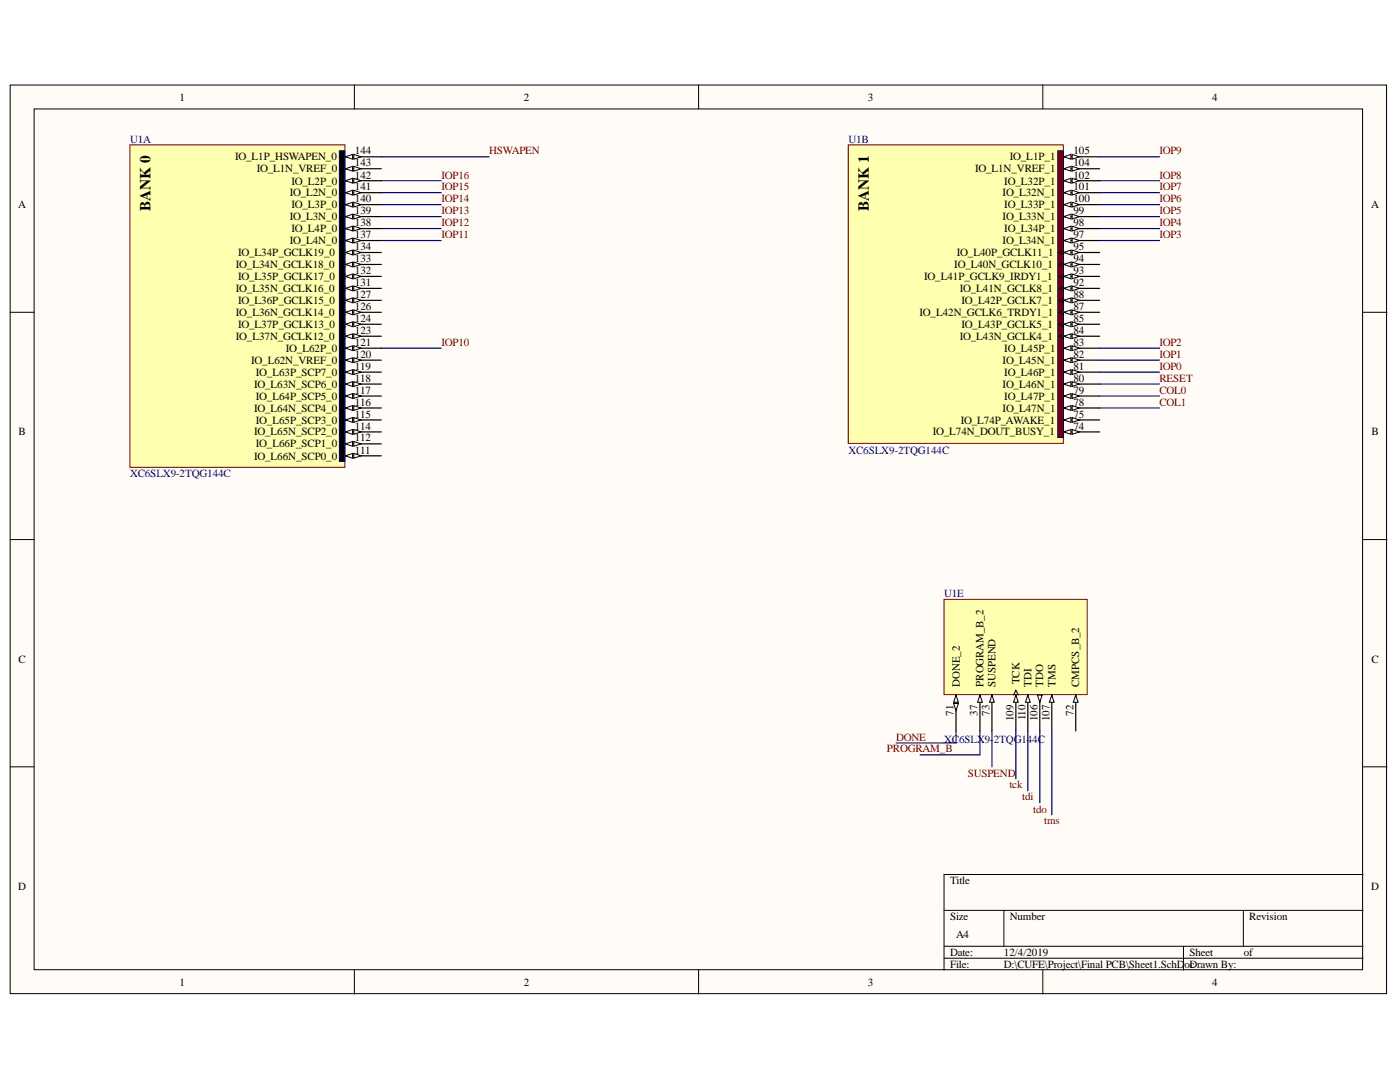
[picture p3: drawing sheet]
<svg xmlns="http://www.w3.org/2000/svg" width="279mm" height="216mm" viewBox="0 0 279 216" stroke-linecap="round" stroke-linejoin="round" font-family="sans-serif">
<defs><g id="words">
<g font-size="3">
<text x="30" y="42.1" transform="rotate(-90 30 42.1)">BANK 0</text>
<text x="173.4" y="42.1" transform="rotate(-90 173.4 42.1)">BANK 1</text>
</g>
<g font-size="2.2">
<text x="35.8" y="20.1">1</text>
<text x="104.6" y="20.1">2</text>
<text x="173.2" y="20.1">3</text>
<text x="241.9" y="20.1">4</text>
<text x="46.9" y="32">IO_L1P_HSWAPEN_0</text>
<text x="51.2" y="34.4">IO_L1N_VREF_0</text>
<text x="70.8" y="30.8">144</text>
<text x="70.8" y="33.2">143</text>
<text x="70.8" y="35.6">142</text>
<text x="194.6" y="34.4">IO_L1N_VREF_1</text>
<text x="201.5" y="32">IO_L1P_1</text>
<text x="214.2" y="30.8">105</text>
<text x="214.2" y="33.2">104</text>
<text x="214.2" y="35.6">102</text>
<text x="3.6" y="41.5">A</text>
<text x="57.8" y="39.2">IO_L2N_0</text>
<text x="58.2" y="36.8">IO_L2P_0</text>
<text x="58.2" y="41.5">IO_L3P_0</text>
<text x="70.8" y="38">141</text>
<text x="70.8" y="40.4">140</text>
<text x="200.1" y="39.2">IO_L32N_1</text>
<text x="200.4" y="36.8">IO_L32P_1</text>
<text x="200.4" y="41.5">IO_L33P_1</text>
<text x="214.2" y="38">101</text>
<text x="214.2" y="40.4">100</text>
<text x="273.6" y="41.5">A</text>
<text x="57.8" y="43.9">IO_L3N_0</text>
<text x="58.2" y="46.4">IO_L4P_0</text>
<text x="70.8" y="42.7">139</text>
<text x="70.8" y="45.2">138</text>
<text x="70.8" y="47.5">137</text>
<text x="200.1" y="43.9">IO_L33N_1</text>
<text x="200.4" y="46.4">IO_L34P_1</text>
<text x="214.2" y="42.7">99</text>
<text x="214.2" y="45.2">98</text>
<text x="214.2" y="47.5">97</text>
<text x="47.1" y="53.5">IO_L34N_GCLK18_0</text>
<text x="47.5" y="51.1">IO_L34P_GCLK19_0</text>
<text x="57.8" y="48.7">IO_L4N_0</text>
<text x="70.8" y="49.9">134</text>
<text x="70.8" y="52.3">133</text>
<text x="190.5" y="53.5">IO_L40N_GCLK10_1</text>
<text x="191" y="51.1">IO_L40P_GCLK11_1</text>
<text x="200.1" y="48.7">IO_L34N_1</text>
<text x="214.2" y="49.9">95</text>
<text x="214.2" y="52.3">94</text>
<text x="47.1" y="58.3">IO_L35N_GCLK16_0</text>
<text x="47.5" y="55.9">IO_L35P_GCLK17_0</text>
<text x="70.8" y="54.7">132</text>
<text x="70.8" y="57.1">131</text>
<text x="70.8" y="59.5">127</text>
<text x="184.5" y="55.9">IO_L41P_GCLK9_IRDY1_1</text>
<text x="191.6" y="58.3">IO_L41N_GCLK8_1</text>
<text x="214.2" y="54.7">93</text>
<text x="214.2" y="57.1">92</text>
<text x="214.2" y="59.5">88</text>
<text x="47.1" y="63.1">IO_L36N_GCLK14_0</text>
<text x="47.5" y="60.6">IO_L36P_GCLK15_0</text>
<text x="47.5" y="65.4">IO_L37P_GCLK13_0</text>
<text x="70.8" y="61.8">126</text>
<text x="70.8" y="64.3">124</text>
<text x="183.5" y="63.1">IO_L42N_GCLK6_TRDY1_1</text>
<text x="191.9" y="60.6">IO_L42P_GCLK7_1</text>
<text x="191.9" y="65.4">IO_L43P_GCLK5_1</text>
<text x="214.2" y="61.8">87</text>
<text x="214.2" y="64.3">85</text>
<text x="47.1" y="67.8">IO_L37N_GCLK12_0</text>
<text x="57.1" y="70.2">IO_L62P_0</text>
<text x="70.8" y="66.6">123</text>
<text x="70.8" y="69">121</text>
<text x="70.8" y="71.4">120</text>
<text x="191.6" y="67.8">IO_L43N_GCLK4_1</text>
<text x="200.4" y="70.2">IO_L45P_1</text>
<text x="214.2" y="66.6">84</text>
<text x="214.2" y="69">83</text>
<text x="214.2" y="71.4">82</text>
<text x="50.1" y="72.6">IO_L62N_VREF_0</text>
<text x="50.7" y="77.4">IO_L63N_SCP6_0</text>
<text x="51.1" y="75">IO_L63P_SCP7_0</text>
<text x="70.8" y="73.8">119</text>
<text x="70.8" y="76.2">118</text>
<text x="200.1" y="72.6">IO_L45N_1</text>
<text x="200.1" y="77.4">IO_L46N_1</text>
<text x="200.4" y="75">IO_L46P_1</text>
<text x="214.2" y="73.8">81</text>
<text x="214.2" y="76.2">80</text>
<text x="50.7" y="82.2">IO_L64N_SCP4_0</text>
<text x="51.1" y="79.7">IO_L64P_SCP5_0</text>
<text x="70.8" y="78.5">117</text>
<text x="70.8" y="81">116</text>
<text x="70.8" y="83.3">115</text>
<text x="200.1" y="82.2">IO_L47N_1</text>
<text x="200.4" y="79.7">IO_L47P_1</text>
<text x="214.2" y="78.5">79</text>
<text x="214.2" y="81">78</text>
<text x="214.2" y="83.3">75</text>
<text x="3.7" y="86.9">B</text>
<text x="50.7" y="86.9">IO_L65N_SCP2_0</text>
<text x="51.1" y="84.5">IO_L65P_SCP3_0</text>
<text x="51.1" y="89.3">IO_L66P_SCP1_0</text>
<text x="70.8" y="85.7">114</text>
<text x="70.8" y="88.1">112</text>
<text x="186.1" y="86.9">IO_L74N_DOUT_BUSY_1</text>
<text x="191.7" y="84.5">IO_L74P_AWAKE_1</text>
<text x="214.2" y="85.7">74</text>
<text x="273.7" y="86.9">B</text>
<text x="50.7" y="91.7">IO_L66N_SCP0_0</text>
<text x="70.8" y="90.5">111</text>
<text x="3.7" y="132.2">C</text>
<text x="191.6" y="137.1" transform="rotate(-90 191.6 137.1)">DONE_2</text>
<text x="196.3" y="137.1" transform="rotate(-90 196.3 137.1)">PROGRAM_B_2</text>
<text x="198.7" y="137.1" transform="rotate(-90 198.7 137.1)">SUSPEND</text>
<text x="203.5" y="136.5" transform="rotate(-90 203.5 136.5)">TCK</text>
<text x="205.8" y="137.1" transform="rotate(-90 205.8 137.1)">TDI</text>
<text x="208.2" y="137.1" transform="rotate(-90 208.2 137.1)">TDO</text>
<text x="210.7" y="137.1" transform="rotate(-90 210.7 137.1)">TMS</text>
<text x="215.4" y="137.1" transform="rotate(-90 215.4 137.1)">CMPCS_B_2</text>
<text x="273.7" y="132.2">C</text>
<text x="190.3" y="142.8" transform="rotate(-90 190.3 142.8)">71</text>
<text x="195.1" y="142.8" transform="rotate(-90 195.1 142.8)">37</text>
<text x="197.5" y="142.8" transform="rotate(-90 197.5 142.8)">73</text>
<text x="202.3" y="143.8" transform="rotate(-90 202.3 143.8)">109</text>
<text x="204.7" y="143.7" transform="rotate(-90 204.7 143.7)">110</text>
<text x="207" y="143.8" transform="rotate(-90 207 143.8)">106</text>
<text x="209.5" y="143.8" transform="rotate(-90 209.5 143.8)">107</text>
<text x="214.2" y="142.8" transform="rotate(-90 214.2 142.8)">72</text>
<text x="3.6" y="177.6">D</text>
<text x="189.6" y="176.4">Title</text>
<text x="273.6" y="177.6">D</text>
<text x="189.6" y="183.6">Size</text>
<text x="201.5" y="183.6">Number</text>
<text x="249.3" y="183.6">Revision</text>
<text x="189.6" y="190.8">Date:</text>
<text x="190.8" y="187.1">A4</text>
<text x="200.3" y="190.8">12/4/2019</text>
<text x="237.4" y="190.8">Sheet</text>
<text x="248.2" y="190.8">of</text>
<text x="35.8" y="196.7">1</text>
<text x="104.6" y="196.7">2</text>
<text x="173.2" y="196.7">3</text>
<text x="189.6" y="193.1">File:</text>
<text x="200.3" y="193.1">D:\CUFE\Project\Final PCB\Sheet1.SchD</text>
<text x="236.4" y="193.1">oc</text>
<text x="237.4" y="193.1">Drawn By:</text>
<text x="241.9" y="196.7">4</text>
</g>
<g font-size="2.2" fill="#000080">
<text x="26" y="28.5">U1A</text>
<text x="169.3" y="28.5">U1B</text>
<text x="26" y="95.3">XC6SLX9-2TQG144C</text>
<text x="169.3" y="90.5">XC6SLX9-2TQG144C</text>
<text x="188.4" y="119.2">U1E</text>
<text x="188.4" y="148.3">XC6SLX9-</text>
<text x="198.3" y="148.3">2TQG144C</text>
</g>
<g font-size="2.2" fill="#800000">
<text x="88.1" y="35.6">IOP16</text>
<text x="97.6" y="30.8">HSWAPEN</text>
<text x="231.4" y="35.6">IOP8</text>
<text x="231.4" y="30.8">IOP9</text>
<text x="88.1" y="40.4">IOP14</text>
<text x="88.1" y="38">IOP15</text>
<text x="231.4" y="40.4">IOP6</text>
<text x="231.4" y="38">IOP7</text>
<text x="88.1" y="47.5">IOP11</text>
<text x="88.1" y="45.2">IOP12</text>
<text x="88.1" y="42.7">IOP13</text>
<text x="231.4" y="47.5">IOP3</text>
<text x="231.4" y="45.2">IOP4</text>
<text x="231.4" y="42.7">IOP5</text>
<text x="88.1" y="69">IOP10</text>
<text x="231.4" y="71.4">IOP1</text>
<text x="231.4" y="69">IOP2</text>
<text x="231.4" y="76.2">RESET</text>
<text x="231.4" y="73.8">IOP0</text>
<text x="231.4" y="81">COL1</text>
<text x="231.4" y="78.5">COL0</text>
<text x="178.9" y="147.8">DONE</text>
<text x="177" y="150.1">PROGRAM_B</text>
<text x="193.2" y="155">SUSPEND</text>
<text x="201.4" y="157.3">tck</text>
<text x="204" y="159.7">tdi</text>
<text x="206.2" y="162.1">tdo</text>
<text x="208.4" y="164.5">tms</text>
</g>
</g></defs>
<g fill="#fffcf8" stroke="#000" stroke-width=".2">
<path d="M2 17h274.7v181.3h-274.7z"/>
<path d="M6.8 21.7h265.1v171.8h-265.1z"/>
</g>
<g fill="none" stroke="#000" stroke-width=".2">
<path d="M70.7 17v4.7M139.4 17v4.7M208.1 17v4.7M2 62.3h4.8M272 62.3h4.8M2 107.7h4.8M272 107.7h4.8M2 153h4.8M272 153h4.8M272 174.5h-83.6v19.1M70.7 193.6v4.8M139.4 193.6v4.8"/>
<path d="M188.4 181.7h83.6M188.4 188.8h83.6M188.4 191.2h83.6M200.3 181.7v7.1M208.1 193.6v4.8M236.2 188.8v4.8M248.1 181.7v7.1"/>
</g>
<path d="M25.9 28.9h42.9v64.3h-42.9z" fill="#ffffb0" stroke="#800000" stroke-width=".2"/>
<path d="M67.7 30.1h1.1v62h-1.1z" fill="#000" stroke="#000080" stroke-width=".2"/>
<path d="M68.9 31.3h7.2" fill="none" stroke="#000" stroke-width=".24"/>
<path d="M68.9 31.3l1.5-.5v1z" fill="#fffcf8"/>
<path d="M68.9 31.3l1.5-.5v1z" fill="none" stroke="#000" stroke-width=".2"/>
<path d="M70.6 30.8l1.4 .5-1.4 .5z" fill="#fffcf8"/>
<path d="M70.6 30.8l1.4 .5-1.4 .5z" fill="none" stroke="#000" stroke-width=".2"/>
<path d="M68.9 33.7h7.2" fill="none" stroke="#000" stroke-width=".24"/>
<path d="M68.9 33.7l1.5-.5v1z" fill="#fffcf8"/>
<path d="M68.9 33.7l1.5-.5v1z" fill="none" stroke="#000" stroke-width=".2"/>
<path d="M70.6 33.2l1.4 .5-1.4 .5z" fill="#fffcf8"/>
<path d="M70.6 33.2l1.4 .5-1.4 .5z" fill="none" stroke="#000" stroke-width=".2"/>
<path d="M68.9 36.1h7.2" fill="none" stroke="#000" stroke-width=".24"/>
<path d="M68.9 36.1l1.5-.5v.9z" fill="#fffcf8"/>
<path d="M68.9 36.1l1.5-.5v.9z" fill="none" stroke="#000" stroke-width=".2"/>
<path d="M70.6 35.6l1.4 .5-1.4 .4z" fill="#fffcf8"/>
<path d="M70.6 35.6l1.4 .5-1.4 .4z" fill="none" stroke="#000" stroke-width=".2"/>
<path d="M68.9 38.4h7.2" fill="none" stroke="#000" stroke-width=".24"/>
<path d="M68.9 38.4l1.5-.4v.9z" fill="#fffcf8"/>
<path d="M68.9 38.4l1.5-.4v.9z" fill="none" stroke="#000" stroke-width=".2"/>
<path d="M70.6 38l1.4 .4-1.4 .5z" fill="#fffcf8"/>
<path d="M70.6 38l1.4 .4-1.4 .5z" fill="none" stroke="#000" stroke-width=".2"/>
<path d="M68.9 40.8h7.2" fill="none" stroke="#000" stroke-width=".24"/>
<path d="M68.9 40.8l1.5-.4v.9z" fill="#fffcf8"/>
<path d="M68.9 40.8l1.5-.4v.9z" fill="none" stroke="#000" stroke-width=".2"/>
<path d="M70.6 40.4l1.4 .4-1.4 .5z" fill="#fffcf8"/>
<path d="M70.6 40.4l1.4 .4-1.4 .5z" fill="none" stroke="#000" stroke-width=".2"/>
<path d="M68.9 43.2h7.2" fill="none" stroke="#000" stroke-width=".24"/>
<path d="M68.9 43.2l1.5-.5v1z" fill="#fffcf8"/>
<path d="M68.9 43.2l1.5-.5v1z" fill="none" stroke="#000" stroke-width=".2"/>
<path d="M70.6 42.7l1.4 .5-1.4 .5z" fill="#fffcf8"/>
<path d="M70.6 42.7l1.4 .5-1.4 .5z" fill="none" stroke="#000" stroke-width=".2"/>
<path d="M68.9 45.6h7.2" fill="none" stroke="#000" stroke-width=".24"/>
<path d="M68.9 45.6l1.5-.5v1z" fill="#fffcf8"/>
<path d="M68.9 45.6l1.5-.5v1z" fill="none" stroke="#000" stroke-width=".2"/>
<path d="M70.6 45.1l1.4 .5-1.4 .5z" fill="#fffcf8"/>
<path d="M70.6 45.1l1.4 .5-1.4 .5z" fill="none" stroke="#000" stroke-width=".2"/>
<path d="M68.9 48h7.2" fill="none" stroke="#000" stroke-width=".24"/>
<path d="M68.9 48l1.5-.5v1z" fill="#fffcf8"/>
<path d="M68.9 48l1.5-.5v1z" fill="none" stroke="#000" stroke-width=".2"/>
<path d="M70.6 47.5l1.4 .5-1.4 .5z" fill="#fffcf8"/>
<path d="M68.9 49.9l-.9 .5 .9 .5M70.6 47.5l1.4 .5-1.4 .5z" fill="none" stroke="#000" stroke-width=".2"/>
<path d="M68.9 50.4h7.2" fill="none" stroke="#000" stroke-width=".24"/>
<path d="M68.9 50.4l1.5-.5v1z" fill="#fffcf8"/>
<path d="M68.9 50.4l1.5-.5v1z" fill="none" stroke="#000" stroke-width=".2"/>
<path d="M70.6 49.9l1.4 .5-1.4 .5z" fill="#fffcf8"/>
<path d="M68.9 52.3l-.9 .5 .9 .4M70.6 49.9l1.4 .5-1.4 .5z" fill="none" stroke="#000" stroke-width=".2"/>
<path d="M68.9 52.8h7.2" fill="none" stroke="#000" stroke-width=".24"/>
<path d="M68.9 52.8l1.5-.5v.9z" fill="#fffcf8"/>
<path d="M68.9 52.8l1.5-.5v.9z" fill="none" stroke="#000" stroke-width=".2"/>
<path d="M70.6 52.3l1.4 .5-1.4 .4z" fill="#fffcf8"/>
<path d="M68.9 54.7l-.9 .5 .9 .4M70.6 52.3l1.4 .5-1.4 .4z" fill="none" stroke="#000" stroke-width=".2"/>
<path d="M68.9 55.2h7.2" fill="none" stroke="#000" stroke-width=".24"/>
<path d="M68.9 55.2l1.5-.5v.9z" fill="#fffcf8"/>
<path d="M68.9 55.2l1.5-.5v.9z" fill="none" stroke="#000" stroke-width=".2"/>
<path d="M70.6 54.7l1.4 .5-1.4 .4z" fill="#fffcf8"/>
<path d="M68.9 57.1l-.9 .4 .9 .5M70.6 54.7l1.4 .5-1.4 .4z" fill="none" stroke="#000" stroke-width=".2"/>
<path d="M68.9 57.5h7.2" fill="none" stroke="#000" stroke-width=".24"/>
<path d="M68.9 57.5l1.5-.4v.9z" fill="#fffcf8"/>
<path d="M68.9 57.5l1.5-.4v.9z" fill="none" stroke="#000" stroke-width=".2"/>
<path d="M70.6 57.1l1.4 .4-1.4 .5z" fill="#fffcf8"/>
<path d="M68.9 59.5l-.9 .4 .9 .5M70.6 57.1l1.4 .4-1.4 .5z" fill="none" stroke="#000" stroke-width=".2"/>
<path d="M68.9 59.9h7.2" fill="none" stroke="#000" stroke-width=".24"/>
<path d="M68.9 59.9l1.5-.4v.9z" fill="#fffcf8"/>
<path d="M68.9 59.9l1.5-.4v.9z" fill="none" stroke="#000" stroke-width=".2"/>
<path d="M70.6 59.5l1.4 .4-1.4 .5z" fill="#fffcf8"/>
<path d="M70.6 59.5l1.4 .4-1.4 .5zM68.9 61.8l-.9 .5 .9 .5" fill="none" stroke="#000" stroke-width=".2"/>
<path d="M68.9 62.3h7.2" fill="none" stroke="#000" stroke-width=".24"/>
<path d="M68.9 62.3l1.5-.5v1z" fill="#fffcf8"/>
<path d="M68.9 62.3l1.5-.5v1z" fill="none" stroke="#000" stroke-width=".2"/>
<path d="M70.6 61.8l1.4 .5-1.4 .5z" fill="#fffcf8"/>
<path d="M68.9 64.2l-.9 .5 .9 .5M70.6 61.8l1.4 .5-1.4 .5z" fill="none" stroke="#000" stroke-width=".2"/>
<path d="M68.9 64.7h7.2" fill="none" stroke="#000" stroke-width=".24"/>
<path d="M68.9 64.7l1.5-.5v1z" fill="#fffcf8"/>
<path d="M68.9 64.7l1.5-.5v1z" fill="none" stroke="#000" stroke-width=".2"/>
<path d="M70.6 64.2l1.4 .5-1.4 .5z" fill="#fffcf8"/>
<path d="M68.9 66.6l-.9 .5 .9 .5M70.6 64.2l1.4 .5-1.4 .5z" fill="none" stroke="#000" stroke-width=".2"/>
<path d="M68.9 67.1h7.2" fill="none" stroke="#000" stroke-width=".24"/>
<path d="M68.9 67.1l1.5-.5v1z" fill="#fffcf8"/>
<path d="M68.9 67.1l1.5-.5v1z" fill="none" stroke="#000" stroke-width=".2"/>
<path d="M70.6 66.6l1.4 .5-1.4 .5z" fill="#fffcf8"/>
<path d="M70.6 66.6l1.4 .5-1.4 .5z" fill="none" stroke="#000" stroke-width=".2"/>
<path d="M68.9 69.5h7.2" fill="none" stroke="#000" stroke-width=".24"/>
<path d="M68.9 69.5l1.5-.5v1z" fill="#fffcf8"/>
<path d="M68.9 69.5l1.5-.5v1z" fill="none" stroke="#000" stroke-width=".2"/>
<path d="M70.6 69l1.4 .5-1.4 .5z" fill="#fffcf8"/>
<path d="M70.6 69l1.4 .5-1.4 .5z" fill="none" stroke="#000" stroke-width=".2"/>
<path d="M68.9 71.9h7.2" fill="none" stroke="#000" stroke-width=".24"/>
<path d="M68.9 71.9l1.5-.5v.9z" fill="#fffcf8"/>
<path d="M68.9 71.9l1.5-.5v.9z" fill="none" stroke="#000" stroke-width=".2"/>
<path d="M70.6 71.4l1.4 .5-1.4 .4z" fill="#fffcf8"/>
<path d="M70.6 71.4l1.4 .5-1.4 .4z" fill="none" stroke="#000" stroke-width=".2"/>
<path d="M68.9 74.3h7.2" fill="none" stroke="#000" stroke-width=".24"/>
<path d="M68.9 74.3l1.5-.5v.9z" fill="#fffcf8"/>
<path d="M68.9 74.3l1.5-.5v.9z" fill="none" stroke="#000" stroke-width=".2"/>
<path d="M70.6 73.8l1.4 .5-1.4 .4z" fill="#fffcf8"/>
<path d="M70.6 73.8l1.4 .5-1.4 .4z" fill="none" stroke="#000" stroke-width=".2"/>
<path d="M68.9 76.6h7.2" fill="none" stroke="#000" stroke-width=".24"/>
<path d="M68.9 76.6l1.5-.4v.9z" fill="#fffcf8"/>
<path d="M68.9 76.6l1.5-.4v.9z" fill="none" stroke="#000" stroke-width=".2"/>
<path d="M70.6 76.2l1.4 .4-1.4 .5z" fill="#fffcf8"/>
<path d="M70.6 76.2l1.4 .4-1.4 .5z" fill="none" stroke="#000" stroke-width=".2"/>
<path d="M68.9 79h7.2" fill="none" stroke="#000" stroke-width=".24"/>
<path d="M68.9 79l1.5-.5v1z" fill="#fffcf8"/>
<path d="M68.9 79l1.5-.5v1z" fill="none" stroke="#000" stroke-width=".2"/>
<path d="M70.6 78.5l1.4 .5-1.4 .5z" fill="#fffcf8"/>
<path d="M70.6 78.5l1.4 .5-1.4 .5z" fill="none" stroke="#000" stroke-width=".2"/>
<path d="M68.9 81.4h7.2" fill="none" stroke="#000" stroke-width=".24"/>
<path d="M68.9 81.4l1.5-.5v1z" fill="#fffcf8"/>
<path d="M68.9 81.4l1.5-.5v1z" fill="none" stroke="#000" stroke-width=".2"/>
<path d="M70.6 80.9l1.4 .5-1.4 .5z" fill="#fffcf8"/>
<path d="M70.6 80.9l1.4 .5-1.4 .5z" fill="none" stroke="#000" stroke-width=".2"/>
<path d="M68.9 83.8h7.2" fill="none" stroke="#000" stroke-width=".24"/>
<path d="M68.9 83.8l1.5-.5v1z" fill="#fffcf8"/>
<path d="M68.9 83.8l1.5-.5v1z" fill="none" stroke="#000" stroke-width=".2"/>
<path d="M70.6 83.3l1.4 .5-1.4 .5z" fill="#fffcf8"/>
<path d="M70.6 83.3l1.4 .5-1.4 .5z" fill="none" stroke="#000" stroke-width=".2"/>
<path d="M68.9 86.2h7.2" fill="none" stroke="#000" stroke-width=".24"/>
<path d="M68.9 86.2l1.5-.5v1z" fill="#fffcf8"/>
<path d="M68.9 86.2l1.5-.5v1z" fill="none" stroke="#000" stroke-width=".2"/>
<path d="M70.6 85.7l1.4 .5-1.4 .5z" fill="#fffcf8"/>
<path d="M70.6 85.7l1.4 .5-1.4 .5z" fill="none" stroke="#000" stroke-width=".2"/>
<path d="M68.9 88.6h7.2" fill="none" stroke="#000" stroke-width=".24"/>
<path d="M68.9 88.6l1.5-.5v.9z" fill="#fffcf8"/>
<path d="M68.9 88.6l1.5-.5v.9z" fill="none" stroke="#000" stroke-width=".2"/>
<path d="M70.6 88.1l1.4 .5-1.4 .4z" fill="#fffcf8"/>
<path d="M70.6 88.1l1.4 .5-1.4 .4z" fill="none" stroke="#000" stroke-width=".2"/>
<path d="M68.9 91h7.2" fill="none" stroke="#000" stroke-width=".24"/>
<path d="M68.9 91l1.5-.5v.9z" fill="#fffcf8"/>
<path d="M68.9 91l1.5-.5v.9z" fill="none" stroke="#000" stroke-width=".2"/>
<path d="M70.6 90.5l1.4 .5-1.4 .4z" fill="#fffcf8"/>
<path d="M70.6 90.5l1.4 .5-1.4 .4z" fill="none" stroke="#000" stroke-width=".2"/>
<path d="M169.3 28.9h42.9v59.6h-42.9z" fill="#ffffb0" stroke="#800000" stroke-width=".2"/>
<path d="M211.1 30.1h1.1v57.2h-1.1z" fill="#800000" stroke="#000080" stroke-width=".2"/>
<path d="M212.3 31.3h7.2" fill="none" stroke="#000" stroke-width=".24"/>
<path d="M212.3 31.3l1.4-.5v1z" fill="#fffcf8"/>
<path d="M212.3 31.3l1.4-.5v1z" fill="none" stroke="#000" stroke-width=".2"/>
<path d="M214 30.8l1.4 .5-1.4 .5z" fill="#fffcf8"/>
<path d="M214 30.8l1.4 .5-1.4 .5z" fill="none" stroke="#000" stroke-width=".2"/>
<path d="M212.3 33.7h7.2" fill="none" stroke="#000" stroke-width=".24"/>
<path d="M212.3 33.7l1.4-.5v1z" fill="#fffcf8"/>
<path d="M212.3 33.7l1.4-.5v1z" fill="none" stroke="#000" stroke-width=".2"/>
<path d="M214 33.2l1.4 .5-1.4 .5z" fill="#fffcf8"/>
<path d="M214 33.2l1.4 .5-1.4 .5z" fill="none" stroke="#000" stroke-width=".2"/>
<path d="M212.3 36.1h7.2" fill="none" stroke="#000" stroke-width=".24"/>
<path d="M212.3 36.1l1.4-.5v.9z" fill="#fffcf8"/>
<path d="M212.3 36.1l1.4-.5v.9z" fill="none" stroke="#000" stroke-width=".2"/>
<path d="M214 35.6l1.4 .5-1.4 .4z" fill="#fffcf8"/>
<path d="M214 35.6l1.4 .5-1.4 .4z" fill="none" stroke="#000" stroke-width=".2"/>
<path d="M212.3 38.4h7.2" fill="none" stroke="#000" stroke-width=".24"/>
<path d="M212.3 38.4l1.4-.4v.9z" fill="#fffcf8"/>
<path d="M212.3 38.4l1.4-.4v.9z" fill="none" stroke="#000" stroke-width=".2"/>
<path d="M214 38l1.4 .4-1.4 .5z" fill="#fffcf8"/>
<path d="M214 38l1.4 .4-1.4 .5z" fill="none" stroke="#000" stroke-width=".2"/>
<path d="M212.3 40.8h7.2" fill="none" stroke="#000" stroke-width=".24"/>
<path d="M212.3 40.8l1.4-.4v.9z" fill="#fffcf8"/>
<path d="M212.3 40.8l1.4-.4v.9z" fill="none" stroke="#000" stroke-width=".2"/>
<path d="M214 40.4l1.4 .4-1.4 .5z" fill="#fffcf8"/>
<path d="M214 40.4l1.4 .4-1.4 .5z" fill="none" stroke="#000" stroke-width=".2"/>
<path d="M212.3 43.2h7.2" fill="none" stroke="#000" stroke-width=".24"/>
<path d="M212.3 43.2l1.4-.5v1z" fill="#fffcf8"/>
<path d="M212.3 43.2l1.4-.5v1z" fill="none" stroke="#000" stroke-width=".2"/>
<path d="M214 42.7l1.4 .5-1.4 .5z" fill="#fffcf8"/>
<path d="M214 42.7l1.4 .5-1.4 .5z" fill="none" stroke="#000" stroke-width=".2"/>
<path d="M212.3 45.6h7.2" fill="none" stroke="#000" stroke-width=".24"/>
<path d="M212.3 45.6l1.4-.5v1z" fill="#fffcf8"/>
<path d="M212.3 45.6l1.4-.5v1z" fill="none" stroke="#000" stroke-width=".2"/>
<path d="M214 45.1l1.4 .5-1.4 .5z" fill="#fffcf8"/>
<path d="M214 45.1l1.4 .5-1.4 .5z" fill="none" stroke="#000" stroke-width=".2"/>
<path d="M212.3 48h7.2" fill="none" stroke="#000" stroke-width=".24"/>
<path d="M212.3 48l1.4-.5v1z" fill="#fffcf8"/>
<path d="M212.3 48l1.4-.5v1z" fill="none" stroke="#000" stroke-width=".2"/>
<path d="M214 47.5l1.4 .5-1.4 .5z" fill="#fffcf8"/>
<path d="M212.3 49.9l-1 .5 1 .5M214 47.5l1.4 .5-1.4 .5z" fill="none" stroke="#000" stroke-width=".2"/>
<path d="M212.3 50.4h7.2" fill="none" stroke="#000" stroke-width=".24"/>
<path d="M212.3 50.4l1.4-.5v1z" fill="#fffcf8"/>
<path d="M212.3 50.4l1.4-.5v1z" fill="none" stroke="#000" stroke-width=".2"/>
<path d="M214 49.9l1.4 .5-1.4 .5z" fill="#fffcf8"/>
<path d="M212.3 52.3l-1 .5 1 .4M214 49.9l1.4 .5-1.4 .5z" fill="none" stroke="#000" stroke-width=".2"/>
<path d="M212.3 52.8h7.2" fill="none" stroke="#000" stroke-width=".24"/>
<path d="M212.3 52.8l1.4-.5v.9z" fill="#fffcf8"/>
<path d="M212.3 52.8l1.4-.5v.9z" fill="none" stroke="#000" stroke-width=".2"/>
<path d="M214 52.3l1.4 .5-1.4 .4z" fill="#fffcf8"/>
<path d="M212.3 54.7l-1 .5 1 .4M214 52.3l1.4 .5-1.4 .4z" fill="none" stroke="#000" stroke-width=".2"/>
<path d="M212.3 55.2h7.2" fill="none" stroke="#000" stroke-width=".24"/>
<path d="M212.3 55.2l1.4-.5v.9z" fill="#fffcf8"/>
<path d="M212.3 55.2l1.4-.5v.9z" fill="none" stroke="#000" stroke-width=".2"/>
<path d="M214 54.7l1.4 .5-1.4 .4z" fill="#fffcf8"/>
<path d="M212.3 57.1l-1 .4 1 .5M214 54.7l1.4 .5-1.4 .4z" fill="none" stroke="#000" stroke-width=".2"/>
<path d="M212.3 57.5h7.2" fill="none" stroke="#000" stroke-width=".24"/>
<path d="M212.3 57.5l1.4-.4v.9z" fill="#fffcf8"/>
<path d="M212.3 57.5l1.4-.4v.9z" fill="none" stroke="#000" stroke-width=".2"/>
<path d="M214 57.1l1.4 .4-1.4 .5z" fill="#fffcf8"/>
<path d="M212.3 59.5l-1 .4 1 .5M214 57.1l1.4 .4-1.4 .5z" fill="none" stroke="#000" stroke-width=".2"/>
<path d="M212.3 59.9h7.2" fill="none" stroke="#000" stroke-width=".24"/>
<path d="M212.3 59.9l1.4-.4v.9z" fill="#fffcf8"/>
<path d="M212.3 59.9l1.4-.4v.9z" fill="none" stroke="#000" stroke-width=".2"/>
<path d="M214 59.5l1.4 .4-1.4 .5z" fill="#fffcf8"/>
<path d="M214 59.5l1.4 .4-1.4 .5zM212.3 61.8l-1 .5 1 .5" fill="none" stroke="#000" stroke-width=".2"/>
<path d="M212.3 62.3h7.2" fill="none" stroke="#000" stroke-width=".24"/>
<path d="M212.3 62.3l1.4-.5v1z" fill="#fffcf8"/>
<path d="M212.3 62.3l1.4-.5v1z" fill="none" stroke="#000" stroke-width=".2"/>
<path d="M214 61.8l1.4 .5-1.4 .5z" fill="#fffcf8"/>
<path d="M212.3 64.2l-1 .5 1 .5M214 61.8l1.4 .5-1.4 .5z" fill="none" stroke="#000" stroke-width=".2"/>
<path d="M212.3 64.7h7.2" fill="none" stroke="#000" stroke-width=".24"/>
<path d="M212.3 64.7l1.4-.5v1z" fill="#fffcf8"/>
<path d="M212.3 64.7l1.4-.5v1z" fill="none" stroke="#000" stroke-width=".2"/>
<path d="M214 64.2l1.4 .5-1.4 .5z" fill="#fffcf8"/>
<path d="M212.3 66.6l-1 .5 1 .5M214 64.2l1.4 .5-1.4 .5z" fill="none" stroke="#000" stroke-width=".2"/>
<path d="M212.3 67.1h7.2" fill="none" stroke="#000" stroke-width=".24"/>
<path d="M212.3 67.1l1.4-.5v1z" fill="#fffcf8"/>
<path d="M212.3 67.1l1.4-.5v1z" fill="none" stroke="#000" stroke-width=".2"/>
<path d="M214 66.6l1.4 .5-1.4 .5z" fill="#fffcf8"/>
<path d="M214 66.6l1.4 .5-1.4 .5z" fill="none" stroke="#000" stroke-width=".2"/>
<path d="M212.3 69.5h7.2" fill="none" stroke="#000" stroke-width=".24"/>
<path d="M212.3 69.5l1.4-.5v1z" fill="#fffcf8"/>
<path d="M212.3 69.5l1.4-.5v1z" fill="none" stroke="#000" stroke-width=".2"/>
<path d="M214 69l1.4 .5-1.4 .5z" fill="#fffcf8"/>
<path d="M214 69l1.4 .5-1.4 .5z" fill="none" stroke="#000" stroke-width=".2"/>
<path d="M212.3 71.9h7.2" fill="none" stroke="#000" stroke-width=".24"/>
<path d="M212.3 71.9l1.4-.5v.9z" fill="#fffcf8"/>
<path d="M212.3 71.9l1.4-.5v.9z" fill="none" stroke="#000" stroke-width=".2"/>
<path d="M214 71.4l1.4 .5-1.4 .4z" fill="#fffcf8"/>
<path d="M214 71.4l1.4 .5-1.4 .4z" fill="none" stroke="#000" stroke-width=".2"/>
<path d="M212.3 74.3h7.2" fill="none" stroke="#000" stroke-width=".24"/>
<path d="M212.3 74.3l1.4-.5v.9z" fill="#fffcf8"/>
<path d="M212.3 74.3l1.4-.5v.9z" fill="none" stroke="#000" stroke-width=".2"/>
<path d="M214 73.8l1.4 .5-1.4 .4z" fill="#fffcf8"/>
<path d="M214 73.8l1.4 .5-1.4 .4z" fill="none" stroke="#000" stroke-width=".2"/>
<path d="M212.3 76.6h7.2" fill="none" stroke="#000" stroke-width=".24"/>
<path d="M212.3 76.6l1.4-.4v.9z" fill="#fffcf8"/>
<path d="M212.3 76.6l1.4-.4v.9z" fill="none" stroke="#000" stroke-width=".2"/>
<path d="M214 76.2l1.4 .4-1.4 .5z" fill="#fffcf8"/>
<path d="M214 76.2l1.4 .4-1.4 .5z" fill="none" stroke="#000" stroke-width=".2"/>
<path d="M212.3 79h7.2" fill="none" stroke="#000" stroke-width=".24"/>
<path d="M212.3 79l1.4-.5v1z" fill="#fffcf8"/>
<path d="M212.3 79l1.4-.5v1z" fill="none" stroke="#000" stroke-width=".2"/>
<path d="M214 78.5l1.4 .5-1.4 .5z" fill="#fffcf8"/>
<path d="M214 78.5l1.4 .5-1.4 .5z" fill="none" stroke="#000" stroke-width=".2"/>
<path d="M212.3 81.4h7.2" fill="none" stroke="#000" stroke-width=".24"/>
<path d="M212.3 81.4l1.4-.5v1z" fill="#fffcf8"/>
<path d="M212.3 81.4l1.4-.5v1z" fill="none" stroke="#000" stroke-width=".2"/>
<path d="M214 80.9l1.4 .5-1.4 .5z" fill="#fffcf8"/>
<path d="M214 80.9l1.4 .5-1.4 .5z" fill="none" stroke="#000" stroke-width=".2"/>
<path d="M212.3 83.8h7.2" fill="none" stroke="#000" stroke-width=".24"/>
<path d="M212.3 83.8l1.4-.5v1z" fill="#fffcf8"/>
<path d="M212.3 83.8l1.4-.5v1z" fill="none" stroke="#000" stroke-width=".2"/>
<path d="M214 83.3l1.4 .5-1.4 .5z" fill="#fffcf8"/>
<path d="M214 83.3l1.4 .5-1.4 .5z" fill="none" stroke="#000" stroke-width=".2"/>
<path d="M212.3 86.2h7.2" fill="none" stroke="#000" stroke-width=".24"/>
<path d="M212.3 86.2l1.4-.5v1z" fill="#fffcf8"/>
<path d="M212.3 86.2l1.4-.5v1z" fill="none" stroke="#000" stroke-width=".2"/>
<path d="M214 85.7l1.4 .5-1.4 .5z" fill="#fffcf8"/>
<path d="M214 85.7l1.4 .5-1.4 .5z" fill="none" stroke="#000" stroke-width=".2"/>
<path d="M188.4 119.6h28.6v19h-28.6z" fill="#ffffb0" stroke="#800000" stroke-width=".2"/>
<path d="M195.6 138.7v7.2" fill="none" stroke="#000" stroke-width=".24"/>
<path d="M195.6 138.7l.4 1.4h-.9z" fill="#fffcf8"/>
<path d="M195.6 138.7l.4 1.4h-.9z" fill="none" stroke="#000" stroke-width=".2"/>
<path d="M214.7 138.7v7.2" fill="none" stroke="#000" stroke-width=".24"/>
<path d="M214.7 138.7l.5 1.4h-1z" fill="#fffcf8"/>
<path d="M214.7 138.7l.5 1.4h-1z" fill="none" stroke="#000" stroke-width=".2"/>
<path d="M190.8 138.7v7.2" fill="none" stroke="#000" stroke-width=".24"/>
<path d="M190.8 138.7l.5 1.4h-1z" fill="#fffcf8"/>
<path d="M190.8 138.7l.5 1.4h-1z" fill="none" stroke="#000" stroke-width=".2"/>
<path d="M190.3 140.4h1l-.5 1.4z" fill="#fffcf8"/>
<path d="M202.3 138.7l.4-1 .5 1M190.3 140.4h1l-.5 1.4z" fill="none" stroke="#000" stroke-width=".2"/>
<path d="M202.7 138.7v7.2" fill="none" stroke="#000" stroke-width=".24"/>
<path d="M202.7 138.7l.5 1.4h-.9z" fill="#fffcf8"/>
<path d="M202.7 138.7l.5 1.4h-.9z" fill="none" stroke="#000" stroke-width=".2"/>
<path d="M205.1 138.7v7.2" fill="none" stroke="#000" stroke-width=".24"/>
<path d="M205.1 138.7l.5 1.4h-.9z" fill="#fffcf8"/>
<path d="M205.1 138.7l.5 1.4h-.9z" fill="none" stroke="#000" stroke-width=".2"/>
<path d="M209.9 138.7v7.2" fill="none" stroke="#000" stroke-width=".24"/>
<path d="M209.9 138.7l.5 1.4h-1z" fill="#fffcf8"/>
<path d="M209.9 138.7l.5 1.4h-1z" fill="none" stroke="#000" stroke-width=".2"/>
<path d="M207.5 138.7v7.2" fill="none" stroke="#000" stroke-width=".24"/>
<path d="M207 138.7h1l-.5 1.4z" fill="#fffcf8"/>
<path d="M207 138.7h1l-.5 1.4z" fill="none" stroke="#000" stroke-width=".2"/>
<path d="M198 138.7v7.2" fill="none" stroke="#000" stroke-width=".24"/>
<path d="M198 138.7l.4 1.4h-.9z" fill="#fffcf8"/>
<path d="M198 138.7l.4 1.4h-.9z" fill="none" stroke="#000" stroke-width=".2"/>
<g fill="none" stroke="#000080" stroke-width=".24">
<path d="M76.1 31.3h21.5M76.1 38.4h11.9M76.1 36.1h11.9M219.5 31.3h11.9M219.5 38.4h11.9M219.5 36.1h11.9M76.1 48h11.9M76.1 45.6h11.9M76.1 43.2h11.9M76.1 40.8h11.9M219.5 48h11.9M219.5 45.6h11.9"/>
<path d="M219.5 43.2h11.9M219.5 40.8h11.9M76.1 69.5h11.9M219.5 79h11.9M219.5 76.6h11.9M219.5 74.3h11.9M219.5 71.9h11.9M219.5 69.5h11.9M219.5 81.4h11.9M190.8 145.9v2.3h-12M195.6 145.9v4.7h-12M198 145.9v7.1"/>
<path d="M202.7 145.9v9.5M205.1 145.9v11.9M207.5 145.9v14.3M209.9 145.9v16.7"/>
</g>
<use href="#words"/>
</svg>
